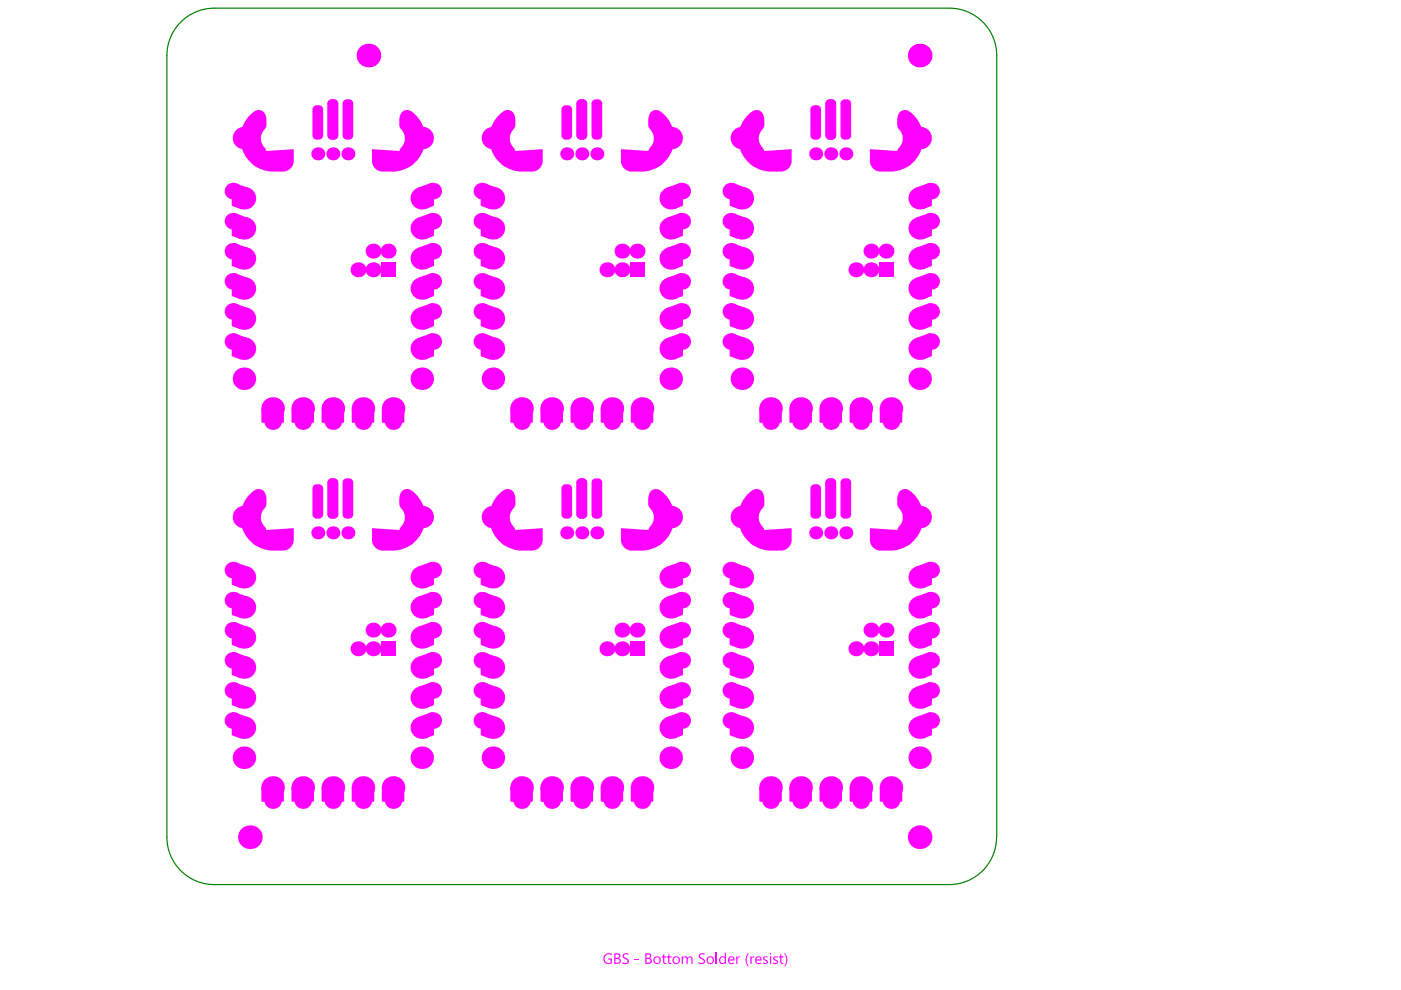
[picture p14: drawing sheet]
<svg xmlns="http://www.w3.org/2000/svg" width="297mm" height="210mm" viewBox="0 0 297 210" stroke-linecap="round" stroke-linejoin="round" font-family="sans-serif">
<path d="M211.3 177.5a10 10 0 0 1-10.1 10.1h-155.8a10 10 0 0 1-10-10.1v-165.7a10 10 0 0 1 10-10.1h155.9a10 10 0 0 1 10 10.1v165.7" fill="none" stroke="#008000" stroke-width=".25"/>
<g fill="#f0f">
<path d="M128.3 202.4l.2-.1a1.01 1.01 0 0 1 1.1-.1h.1v.3l-.4-.2-.6 .1a.91 .91 0 0 0-.5 1.2 .91 .91 0 0 0 1.3 .4v-.5h-.5v-.3h.7v1l-.5 .2a1.15 1.15 0 0 1-1.2-.7 1.15 1.15 0 0 1 .3-1.3z"/>
<path d="M132 202.5h.1a.96 .96 0 0 1 1.1-.3v.3a.44 .44 0 0 0-.7-.2 .44 .44 0 0 0 0 .7l.4 .2a.64 .64 0 0 1 .4 .9 .64 .64 0 0 1-1 .3l-.3-.1v-.3l.3 .1a.41 .41 0 0 0 .6 0 .41 .41 0 0 0 0-.6l-.4-.2a.68 .68 0 0 1-.5-.7z"/>
<path d="M134.6 203.4h.9v.2h-.9z"/>
<path d="M140.6 202.4l.2-.1v.5h.5v.2h-.5v1l.2 .2h.3v.2a.5 .5 0 0 1-.7-.5v-.9h-.3v-.2h.3z"/>
<path d="M141.7 202.4l.2-.1v.5h.5v.2h-.5v1l.1 .2h.4v.2a.5 .5 0 0 1-.7-.5v-.9h-.3v-.2h.3z"/>
<path d="M144.5 202.8h.3l.1 .2a.52 .52 0 0 1 .9 .1v-.1a.55 .55 0 0 1 .7-.2 .55 .55 0 0 1 .3 .6v1h-.2v-.9a.4 .4 0 0 0-.4-.5 .4 .4 0 0 0-.4 .5v.9h-.2v-1a.39 .39 0 0 0-.5-.4 .39 .39 0 0 0-.3 .5v.9h-.3z"/>
<path d="M148.2 202.5l.4-.4h.8v.4l-.3-.1a.4 .4 0 0 0-.6 .1 .4 .4 0 0 0 .3 .6l.4 .2a.66 .66 0 0 1 .1 .9 .66 .66 0 0 1-.9 .2l-.3-.1v-.3l.3 .1a.45 .45 0 0 0 .6 .1 .45 .45 0 0 0 .1-.7l-.5-.2a.59 .59 0 0 1-.4-.8z"/>
<path d="M130.5 202.4v.7h.3a.36 .36 0 0 0 .5-.3 .36 .36 0 0 0-.4-.4zM130.5 203.3v.8h.4a.41 .41 0 0 0 .5-.4 .41 .41 0 0 0-.6-.4zM130.2 202.1h.7a.55 .55 0 0 1 .6 .5 .55 .55 0 0 1-.4 .6 .58 .58 0 0 1 .5 .7 .58 .58 0 0 1-.7 .5h-.7z"/>
<path d="M137.1 202.4v.7h.3a.36 .36 0 0 0 .4-.3 .36 .36 0 0 0-.3-.4zM137.1 203.3v.8h.4a.41 .41 0 0 0 .5-.4 .41 .41 0 0 0-.6-.4zM136.8 202.1h.7a.55 .55 0 0 1 .6 .5 .55 .55 0 0 1-.4 .6 .58 .58 0 0 1 .5 .7 .58 .58 0 0 1-.7 .5h-.7z"/>
<path d="M138.9 203.2v.1a.57 .57 0 0 0 .1 .7 .57 .57 0 0 0 .7 0 .57 .57 0 0 0 .1-.8 .52 .52 0 0 0-.9 0zM138.5 203.6a.82 .82 0 0 1 1.6 0 .82 .82 0 0 1-1.6 0z"/>
<path d="M142.9 203.2a.58 .58 0 0 0 .1 .9 .58 .58 0 0 0 .9-.4 .57 .57 0 0 0-.3-.6 .57 .57 0 0 0-.7 .1zM142.5 203.6a.85 .85 0 0 1 1.7 0 .85 .85 0 0 1-1.7 0z"/>
<path d="M150 203.5a.6 .6 0 0 0 1.2 0 .6 .6 0 0 0-1.2 0zM149.8 203.6a.83 .83 0 0 1 1.6 0 .83 .83 0 0 1-1.6 0z"/>
</g>
<path d="M151.9 202v2.4" fill="none" stroke="#f0f" stroke-width=".26"/>
<g fill="#f0f">
<path d="M156.1 202.8h.3v.3l.2-.3h.3v.2a.42 .42 0 0 0-.4 .1 .42 .42 0 0 0-.1 .4v.9h-.3z"/>
<path d="M158.5 202.2l.3-.1-.5 1v.9l.5 .9-.3-.1-.4-.9 .1-1.2z"/>
<path d="M159.1 202.8h.3v.3l.1-.3h.4v.2a.42 .42 0 0 0-.4 .1 .42 .42 0 0 0-.1 .4v.9h-.3z"/>
<path d="M161.8 203l.6-.3 .3 .1v.3a.32 .32 0 0 0-.4-.2 .32 .32 0 0 0-.1 .4l.1 .2a.5 .5 0 0 1 .6 .5 .5 .5 0 0 1-.7 .4h-.4v-.4a.34 .34 0 0 0 .5 .2 .34 .34 0 0 0 .2-.4l-.1-.1a.57 .57 0 0 1-.6-.7z"/>
<path d="M163.9 203l.6-.3 .4 .1v.3a.36 .36 0 0 0-.5-.2 .36 .36 0 0 0-.1 .5l.2 .1a.5 .5 0 0 1 .5 .6 .5 .5 0 0 1-.7 .3h-.4v-.4a.5 .5 0 0 0 .8-.1l-.4-.2a.48 .48 0 0 1-.4-.7z"/>
<path d="M165.4 202.4l.3-.1v.5h.4v.2h-.4v.9a.24 .24 0 0 0 .1 .3 .24 .24 0 0 0 .3 0v.2a.51 .51 0 0 1-.7-.5v-.9h-.2v-.2h.2z"/>
<path d="M166.2 202.1h.3l.3 .6 .1 1.1a1.21 1.21 0 0 1-.7 1.1l.5-1v-.8z"/>
<path d="M52.8 24.6l.7-.7 .8-.5 .8-.1 .7 .4 .4 .5 .3 .9v1.5l-.3 .7a2.77 2.77 0 0 0 0 4.1l.3 .7v2.2l-.5 .8-.8 .4-.7-.1-.9-.5-1.4-1.6-.6-1-.6-2.2 .1-2.2 .8-2.1z"/>
<path d="M49.2 70.7h.6l2.8 1 .1 .3-.3 .9-.3 .2a.94 .94 0 0 0-1.2 .5 .94 .94 0 0 0 .6 1.2l.1 .3-.5 1.1-1.9-.6-.1-2.3 .2-.2a.66 .66 0 0 0 .7-.7 .66 .66 0 0 0-.7-.6l-.2-.3z"/>
<path d="M49.2 64.4l.6-.1 2.8 1 .1 .3-.3 .9-.3 .2a.94 .94 0 0 0-1.2 .5 .94 .94 0 0 0 .6 1.2l.1 .3-.5 1.1-1.9-.6-.1-2.3 .2-.2a.66 .66 0 0 0 .7-.6 .66 .66 0 0 0-.7-.7l-.2-.2z"/>
<path d="M49.2 58h.6l2.8 1 .1 .2-.3 .9-.3 .2a.94 .94 0 0 0-1.2 .6 .94 .94 0 0 0 .6 1.2l.1 .3-.5 1-1.9-.6-.1-2.2 .2-.3a.66 .66 0 0 0 .7-.6 .66 .66 0 0 0-.7-.7l-.2-.2z"/>
<path d="M49.2 51.6h.6l2.8 1 .1 .2-.3 1-.3 .1a.94 .94 0 0 0-1.2 .6 .94 .94 0 0 0 .6 1.2l.1 .3-.5 1-1.9-.6-.1-2.2 .2-.3a.66 .66 0 0 0 .7-.6 .66 .66 0 0 0-.7-.7l-.2-.2z"/>
<path d="M49.2 38.8h.6l2.8 1 .1 .3-.3 .9-.3 .2a.94 .94 0 0 0-1.2 .5 .94 .94 0 0 0 .6 1.2l.1 .3-.5 1.1-1.9-.6-.1-2.3 .2-.2a.66 .66 0 0 0 .7-.7 .66 .66 0 0 0-.7-.6l-.2-.2z"/>
<path d="M49.2 45.2h.6l2.8 1 .1 .3-.3 .9-.3 .2a.94 .94 0 0 0-1.2 .5 .94 .94 0 0 0 .6 1.2l.1 .3-.5 1.1-1.9-.7-.1-2.2 .2-.2a.66 .66 0 0 0 .7-.7 .66 .66 0 0 0-.7-.7l-.2-.2z"/>
<path d="M88.5 71.7l3.3-1 .2 .2v.7l-.2 .2a.66 .66 0 0 0-.7 .6 .66 .66 0 0 0 .7 .7l.2 .2-.1 2.3-1.8 .6-.5-1.1 .1-.3a.94 .94 0 0 0 .6-1.2 .94 .94 0 0 0-1.2-.5l-.3-.2-.3-.9z"/>
<path d="M88.5 65.3l3.3-1 .2 .2v.7l-.2 .2a.66 .66 0 0 0-.7 .6 .66 .66 0 0 0 .7 .7l.2 .2-.1 2.3-1.8 .6-.5-1.1 .1-.2a.94 .94 0 0 0 .6-1.2 .94 .94 0 0 0-1.2-.6l-.3-.2-.3-.9z"/>
<path d="M88.5 59l3.3-1.1 .2 .3v.6l-.2 .2a.66 .66 0 0 0-.7 .6 .66 .66 0 0 0 .7 .7l.2 .3-.1 2.2-1.8 .6-.5-1 .1-.3a.94 .94 0 0 0 .6-1.2 .94 .94 0 0 0-1.2-.6l-.3-.1-.3-1z"/>
<path d="M88.5 52.6l3.3-1.1 .2 .3v.6l-.2 .2a.66 .66 0 0 0-.7 .7 .66 .66 0 0 0 .7 .6l.2 .3-.1 2.2-1.8 .6-.5-1 .1-.3a.94 .94 0 0 0 .6-1.2 .94 .94 0 0 0-1.2-.6l-.3-.1-.3-1z"/>
<path d="M88.5 39.8l3.3-1 .2 .2v.7l-.2 .2a.66 .66 0 0 0-.7 .6 .66 .66 0 0 0 .7 .7l.2 .2-.1 2.3-1.8 .6-.5-1.1 .1-.3a.94 .94 0 0 0 .6-1.2 .94 .94 0 0 0-1.2-.5l-.3-.2-.3-.9z"/>
<path d="M88.5 46.2l3.3-1.1 .2 .3v.6l-.2 .2a.66 .66 0 0 0-.7 .7 .66 .66 0 0 0 .7 .7l.2 .2-.1 2.2-1.8 .7-.5-1.1 .1-.3a.94 .94 0 0 0 .6-1.2 .94 .94 0 0 0-1.2-.6l-.3-.1-.3-.9z"/>
<path d="M74.6 86.4h1.2l.2 .1a.94 .94 0 0 0 .9 1 .94 .94 0 0 0 1-1l.2-.1 1.2 .1v2.9l-.2 .2h-1.3l-.2-.1a.66 .66 0 0 0-.6-.7 .66 .66 0 0 0-.7 .6l-.2 .2h-1.3l-.2-.1z"/>
<path d="M68.3 86.4h1.1l.2 .1a.94 .94 0 0 0 1 1 .94 .94 0 0 0 .9-1l.2-.1 1.2 .1 .1 2.9-.3 .2h-1.3l-.2-.1a.66 .66 0 0 0-.6-.7 .66 .66 0 0 0-.7 .6l-.2 .2h-1.3l-.2-.1z"/>
<path d="M61.9 86.4h1.1l.2 .1a.94 .94 0 0 0 1 1 .94 .94 0 0 0 .9-1l.3-.1 1.1 .1 .1 2.9-.3 .2h-1.2l-.2-.1a.66 .66 0 0 0-.7-.7 .66 .66 0 0 0-.7 .6l-.2 .2h-1.3l-.2-.1z"/>
<path d="M55.5 86.4h1.1l.3 .1a.94 .94 0 0 0 .9 1 .94 .94 0 0 0 .9-1l.3-.1 1.2 .1v2.9l-.3 .2h-1.2l-.2-.1a.66 .66 0 0 0-.7-.7 .66 .66 0 0 0-.7 .6l-.2 .2h-1.3l-.1-.1z"/>
<path d="M81 86.4h1.2l.2 .1a.94 .94 0 0 0 .9 1 .94 .94 0 0 0 1-1l.2-.1 1.2 .1v2.9l-.2 .2h-1.3l-.2-.1a.66 .66 0 0 0-.6-.7 .66 .66 0 0 0-.7 .6l-.3 .2h-1.2l-.2-.1z"/>
<path d="M85.2 23.8l.8-.4h.7l.9 .5 .9 .9 1.2 2 .5 2v1.1l-.3 1.4-.9 1.9-1.4 1.6-1 .6-1.1-.1-.7-.7-.1-2.4 .2-.8a2.79 2.79 0 0 0 .1-4.1l-.3-.6v-1.3l.2-1z"/>
<path d="M52.8 105l.7-.7 .9-.5 .7-.1 .7 .3 .4 .5 .3 1v1.4l-.3 .8a2.77 2.77 0 0 0 0 4l.3 .8v2.2l-.4 .7-.8 .4h-.8l-.9-.6-1.4-1.5-.6-1.1-.6-2.2 .1-2.2 .8-2.1z"/>
<path d="M49.2 151.1h.6l2.8 1 .1 .2-.3 1-.3 .1a.94 .94 0 0 0-1.2 .6 .94 .94 0 0 0 .6 1.2l.1 .3-.5 1-1.9-.6-.1-2.2 .2-.3a.66 .66 0 0 0 .7-.6 .66 .66 0 0 0-.7-.7l-.2-.2z"/>
<path d="M49.2 144.7h.6l2.8 1 .1 .2-.3 1-.3 .1a.94 .94 0 0 0-1.2 .6 .94 .94 0 0 0 .6 1.2l.1 .3-.5 1.1-1.9-.7-.1-2.2 .2-.2a.66 .66 0 0 0 .7-.7 .66 .66 0 0 0-.7-.7l-.2-.2z"/>
<path d="M49.2 138.3h.6l2.8 1 .1 .3-.3 .9-.3 .2a.94 .94 0 0 0-1.2 .5 .94 .94 0 0 0 .6 1.2l.1 .3-.5 1.1-1.9-.6-.1-2.3 .2-.2a.66 .66 0 0 0 .7-.7 .66 .66 0 0 0-.7-.6l-.2-.3z"/>
<path d="M49.2 132l.6-.1 2.8 1 .1 .3-.3 .9-.3 .2a.94 .94 0 0 0-1.2 .5 .94 .94 0 0 0 .6 1.2l.1 .3-.5 1.1-1.9-.6-.1-2.3 .2-.2a.66 .66 0 0 0 .7-.6 .66 .66 0 0 0-.7-.7l-.2-.2z"/>
<path d="M49.2 119.2h.6l2.8 1 .1 .2-.3 1-.3 .1a.94 .94 0 0 0-1.2 .6 .94 .94 0 0 0 .6 1.2l.1 .3-.5 1-1.9-.6-.1-2.2 .2-.3a.66 .66 0 0 0 .7-.6 .66 .66 0 0 0-.7-.7l-.2-.2z"/>
<path d="M49.2 125.6h.6l2.8 1 .1 .2-.3 .9-.3 .2a.94 .94 0 0 0-1.2 .6 .94 .94 0 0 0 .6 1.2l.1 .3-.5 1-1.9-.6-.1-2.2 .2-.3a.66 .66 0 0 0 .7-.6 .66 .66 0 0 0-.7-.7l-.2-.2z"/>
<path d="M88.5 152.1l3.3-1.1 .2 .3v.6l-.2 .2a.66 .66 0 0 0-.7 .7 .66 .66 0 0 0 .7 .6l.2 .3-.1 2.2-1.8 .6-.5-1 .1-.3a.94 .94 0 0 0 .6-1.2 .94 .94 0 0 0-1.2-.6l-.3-.1-.3-1z"/>
<path d="M88.5 145.7l3.3-1.1 .2 .3v.6l-.2 .2a.66 .66 0 0 0-.7 .7 .66 .66 0 0 0 .7 .7l.2 .2-.1 2.2-1.8 .7-.5-1.1 .1-.3a.94 .94 0 0 0 .6-1.2 .94 .94 0 0 0-1.2-.6l-.3-.1-.3-1z"/>
<path d="M88.5 139.3l3.3-1 .2 .2v.7l-.2 .2a.66 .66 0 0 0-.7 .6 .66 .66 0 0 0 .7 .7l.2 .2-.1 2.3-1.8 .6-.5-1.1 .1-.3a.94 .94 0 0 0 .6-1.2 .94 .94 0 0 0-1.2-.5l-.3-.2-.3-.9z"/>
<path d="M88.5 133l3.3-1.1 .2 .2v.7l-.2 .2a.66 .66 0 0 0-.7 .6 .66 .66 0 0 0 .7 .7l.2 .2-.1 2.3-1.8 .6-.5-1.1 .1-.2a.94 .94 0 0 0 .6-1.2 .94 .94 0 0 0-1.2-.6l-.3-.2-.3-.9z"/>
<path d="M88.5 120.2l3.3-1.1 .2 .3v.6l-.2 .2a.66 .66 0 0 0-.7 .7 .66 .66 0 0 0 .7 .6l.2 .3-.1 2.2-1.8 .6-.5-1 .1-.3a.94 .94 0 0 0 .6-1.2 .94 .94 0 0 0-1.2-.6l-.3-.1-.3-1z"/>
<path d="M88.5 126.6l3.3-1.1 .2 .3v.6l-.2 .2a.66 .66 0 0 0-.7 .6 .66 .66 0 0 0 .7 .7l.2 .3-.1 2.2-1.8 .6-.5-1 .1-.3a.94 .94 0 0 0 .6-1.2 .94 .94 0 0 0-1.2-.6l-.3-.1-.3-1z"/>
<path d="M74.6 166.8l1.2-.1 .2 .2a.94 .94 0 0 0 .9 1 .94 .94 0 0 0 1-1l.2-.2 1.2 .1v3l-.2 .2h-1.3l-.2-.2a.66 .66 0 0 0-.6-.7 .66 .66 0 0 0-.7 .7l-.2 .2h-1.3l-.2-.1z"/>
<path d="M68.3 166.8l1.1-.1 .2 .2a.94 .94 0 0 0 1 1 .94 .94 0 0 0 .9-1l.2-.2 1.2 .1 .1 3-.3 .2h-1.3l-.2-.2a.66 .66 0 0 0-.6-.7 .66 .66 0 0 0-.7 .7l-.2 .2h-1.3l-.2-.1z"/>
<path d="M61.9 166.8l1.1-.1 .2 .2a.94 .94 0 0 0 1 1 .94 .94 0 0 0 .9-1l.3-.2 1.1 .1 .1 3-.3 .2h-1.2l-.2-.2a.66 .66 0 0 0-.7-.7 .66 .66 0 0 0-.7 .7l-.2 .2h-1.3l-.2-.1z"/>
<path d="M55.5 166.8l1.1-.1 .3 .2a.94 .94 0 0 0 .9 1 .94 .94 0 0 0 .9-1l.3-.2 1.2 .1v3l-.3 .2h-1.2l-.2-.2a.66 .66 0 0 0-.7-.7 .66 .66 0 0 0-.7 .7l-.2 .2h-1.3l-.1-.1z"/>
<path d="M81 166.8l1.2-.1 .2 .2a.94 .94 0 0 0 .9 1 .94 .94 0 0 0 1-1l.2-.2 1.2 .1v3l-.2 .2h-1.3l-.2-.2a.66 .66 0 0 0-.6-.7 .66 .66 0 0 0-.7 .7l-.3 .2h-1.2l-.2-.1z"/>
<path d="M85.2 104.1l.8-.4h.7l.9 .6 .9 .8 1.2 2 .5 2v1.2l-.3 1.3-.9 2-1.4 1.6-1 .6-1.1-.1-.7-.8-.1-2.3 .2-.8a2.8 2.8 0 0 0 .1-4.1l-.3-.7v-1.2l.2-1z"/>
<path d="M105.6 24.6l.7-.7 .8-.5 .8-.1 .7 .4 .4 .5 .3 .9v1.5l-.3 .7a2.77 2.77 0 0 0 0 4.1l.3 .7-.1 2.2-.4 .7-.7 .5-.8-.1-.9-.5-1.4-1.6-.6-1-.6-2.2 .1-2.2 .4-1.3z"/>
<path d="M102 70.7h.6l2.8 1 .1 .3-.4 .9-.2 .2a.94 .94 0 0 0-1.2 .5 .94 .94 0 0 0 .5 1.2l.1 .3-.4 1.1-1.9-.6-.1-2.3 .2-.2a.66 .66 0 0 0 .7-.7 .66 .66 0 0 0-.7-.6l-.2-.3z"/>
<path d="M102 64.4l.6-.1 2.8 1 .1 .3-.4 .9-.2 .2a.94 .94 0 0 0-1.2 .5 .94 .94 0 0 0 .5 1.2l.1 .3-.4 1.1-1.9-.6-.1-2.3 .2-.2a.66 .66 0 0 0 .7-.6 .66 .66 0 0 0-.7-.7l-.2-.2z"/>
<path d="M102 58h.6l2.8 1 .1 .2-.4 .9-.2 .2a.94 .94 0 0 0-1.2 .6 .94 .94 0 0 0 .5 1.2l.1 .3-.4 1-1.9-.6-.1-2.2 .2-.3a.66 .66 0 0 0 .7-.6 .66 .66 0 0 0-.7-.7l-.2-.2z"/>
<path d="M102 51.6h.6l2.8 1 .1 .2-.4 1-.2 .1a.94 .94 0 0 0-1.2 .6 .94 .94 0 0 0 .5 1.2l.1 .3-.4 1-1.9-.6-.1-2.2 .2-.3a.66 .66 0 0 0 .7-.6 .66 .66 0 0 0-.7-.7l-.2-.2z"/>
<path d="M102 38.8h.6l2.8 1 .1 .3-.4 .9-.2 .2a.94 .94 0 0 0-1.2 .5 .94 .94 0 0 0 .5 1.2l.1 .3-.4 1.1-1.9-.6-.1-2.3 .2-.2a.66 .66 0 0 0 .7-.7 .66 .66 0 0 0-.7-.6l-.2-.2z"/>
<path d="M102 45.2h.6l2.8 1 .1 .3-.4 .9-.2 .2a.94 .94 0 0 0-1.2 .5 .94 .94 0 0 0 .5 1.2l.1 .3-.4 1.1-1.9-.7-.1-2.2 .2-.2a.66 .66 0 0 0 .7-.7 .66 .66 0 0 0-.7-.7l-.2-.2z"/>
<path d="M141.3 71.7l3.2-1 .3 .2v.7l-.2 .2a.66 .66 0 0 0-.7 .6 .66 .66 0 0 0 .7 .7l.2 .2-.1 2.2-1.8 .7-.5-1.1 .1-.3a.94 .94 0 0 0 .6-1.2 .94 .94 0 0 0-1.2-.5l-.3-.2-.4-.9z"/>
<path d="M141.3 65.4l3.2-1.1 .3 .2v.7l-.2 .2a.66 .66 0 0 0-.7 .6 .66 .66 0 0 0 .7 .7l.2 .2-.1 2.3-1.8 .6-.5-1.1 .1-.2a.94 .94 0 0 0 .6-1.2 .94 .94 0 0 0-1.2-.6l-.3-.2-.4-.9z"/>
<path d="M141.3 59l3.2-1.1 .3 .2v.7l-.2 .2a.66 .66 0 0 0-.7 .6 .66 .66 0 0 0 .7 .7l.2 .3-.1 2.2-1.8 .6-.5-1 .1-.3a.94 .94 0 0 0 .6-1.2 .94 .94 0 0 0-1.2-.6l-.3-.1-.4-1z"/>
<path d="M141.3 52.6l3.2-1.1 .3 .2v.7l-.2 .2a.66 .66 0 0 0-.7 .7 .66 .66 0 0 0 .7 .6l.2 .3-.1 2.2-1.8 .6-.5-1 .1-.3a.94 .94 0 0 0 .6-1.2 .94 .94 0 0 0-1.2-.6l-.3-.1-.4-1z"/>
<path d="M141.3 39.8l3.2-1 .3 .2v.7l-.2 .2a.66 .66 0 0 0-.7 .6 .66 .66 0 0 0 .7 .7l.2 .2-.1 2.3-1.8 .6-.5-1.1 .1-.3a.94 .94 0 0 0 .6-1.2 .94 .94 0 0 0-1.2-.5l-.3-.2-.4-.9z"/>
<path d="M141.3 46.2l3.2-1.1 .3 .3v.6l-.2 .2a.66 .66 0 0 0-.7 .7 .66 .66 0 0 0 .7 .7l.2 .2-.1 2.2-1.8 .7-.5-1.1 .1-.3a.94 .94 0 0 0 .6-1.2 .94 .94 0 0 0-1.2-.6l-.3-.1-.4-.9z"/>
<path d="M127.4 86.4h1.2l.2 .1a.94 .94 0 0 0 .9 1 .94 .94 0 0 0 1-1l.2-.1 1.2 .1v2.9l-.2 .2h-1.3l-.2-.1a.66 .66 0 0 0-.6-.7 .66 .66 0 0 0-.7 .6l-.3 .2h-1.2l-.2-.1z"/>
<path d="M121 86.4h1.2l.2 .1a.94 .94 0 0 0 .9 1 .94 .94 0 0 0 1-1l.2-.1 1.2 .1v2.9l-.2 .2h-1.3l-.2-.1a.66 .66 0 0 0-.6-.7 .66 .66 0 0 0-.7 .6l-.2 .2h-1.3l-.2-.1z"/>
<path d="M114.7 86.4h1.1l.2 .1a.94 .94 0 0 0 1 1 .94 .94 0 0 0 .9-1l.2-.1 1.2 .1 .1 2.9-.3 .2h-1.3l-.2-.1a.66 .66 0 0 0-.6-.7 .66 .66 0 0 0-.7 .6l-.2 .2h-1.3l-.2-.1z"/>
<path d="M108.3 86.4h1.1l.2 .1a.94 .94 0 0 0 1 1 .94 .94 0 0 0 .9-1l.3-.1 1.1 .1 .1 2.9-.3 .2h-1.2l-.2-.1a.66 .66 0 0 0-.7-.7 .66 .66 0 0 0-.7 .6l-.2 .2h-1.3l-.2-.1z"/>
<path d="M133.8 86.4h1.2l.2 .1a.94 .94 0 0 0 .9 1 .94 .94 0 0 0 1-1l.2-.1 1.2 .1v2.9l-.2 .2h-1.3l-.2-.1a.66 .66 0 0 0-.7-.7 .66 .66 0 0 0-.6 .6l-.3 .2h-1.2l-.2-.1z"/>
<path d="M138 23.8l.7-.4h.8l.9 .5 .9 .9 1.2 2 .5 2v1.1l-.3 1.4-.9 1.9-1.5 1.6-.9 .6-1.1-.1-.7-.7-.2-2.4 .3-.8a2.8 2.8 0 0 0 .1-4l-.3-.7-.1-1.3 .2-1z"/>
<path d="M105.6 105l.7-.7 .8-.5 .8-.1 .7 .3 .4 .5 .3 1v1.4l-.4 .8a2.77 2.77 0 0 0 .1 4.1l.3 .7-.1 2.2-.4 .7-.7 .4h-.8l-.9-.6-1.4-1.5-.6-1.1-.6-2.2 .1-2.2 .4-1.3z"/>
<path d="M102 151.1h.6l2.8 1 .1 .2-.4 1-.2 .1a.94 .94 0 0 0-1.3 .6 .94 .94 0 0 0 .6 1.2l.1 .3-.4 1-1.9-.6-.1-2.2 .2-.3a.66 .66 0 0 0 .7-.6 .66 .66 0 0 0-.7-.7l-.2-.2z"/>
<path d="M102 144.7h.6l2.8 1 .1 .2-.4 1-.2 .1a.94 .94 0 0 0-1.3 .6 .94 .94 0 0 0 .6 1.2l.1 .3-.4 1.1-1.9-.7-.1-2.2 .2-.2a.66 .66 0 0 0 .7-.7 .66 .66 0 0 0-.7-.7l-.2-.2z"/>
<path d="M102 138.3h.6l2.8 1 .1 .3-.4 .9-.2 .2a.94 .94 0 0 0-1.3 .5 .94 .94 0 0 0 .6 1.2l.1 .3-.4 1.1-1.9-.6-.1-2.3 .2-.2a.66 .66 0 0 0 .7-.7 .66 .66 0 0 0-.7-.6l-.2-.3z"/>
<path d="M102 132l.6-.1 2.8 1.1 .1 .2-.4 .9-.2 .2a.94 .94 0 0 0-1.3 .5 .94 .94 0 0 0 .6 1.2l.1 .3-.4 1.1-1.9-.6-.1-2.3 .2-.2a.66 .66 0 0 0 .7-.6 .66 .66 0 0 0-.7-.7l-.2-.2z"/>
<path d="M102 119.2h.6l2.8 1 .1 .2-.4 1-.2 .1a.94 .94 0 0 0-1.3 .6 .94 .94 0 0 0 .6 1.2l.1 .3-.4 1-1.9-.6-.1-2.2 .2-.3a.66 .66 0 0 0 .7-.6 .66 .66 0 0 0-.7-.7l-.2-.2z"/>
<path d="M102 125.6h.6l2.8 1 .1 .2-.4 .9-.2 .2a.94 .94 0 0 0-1.3 .6 .94 .94 0 0 0 .6 1.2l.1 .3-.4 1-1.9-.6-.1-2.2 .2-.3a.66 .66 0 0 0 .7-.6 .66 .66 0 0 0-.7-.7l-.2-.2z"/>
<path d="M141.3 152.1l3.2-1.1 .3 .2v.7l-.2 .2a.66 .66 0 0 0-.7 .7 .66 .66 0 0 0 .7 .6l.2 .3-.1 2.2-1.8 .6-.5-1 .1-.3a.94 .94 0 0 0 .6-1.2 .94 .94 0 0 0-1.2-.6l-.3-.1-.4-1z"/>
<path d="M141.3 145.7l3.2-1.1 .3 .3v.6l-.2 .2a.66 .66 0 0 0-.7 .7 .66 .66 0 0 0 .7 .7l.2 .2-.1 2.2-1.8 .7-.5-1.1 .1-.3a.94 .94 0 0 0 .6-1.2 .94 .94 0 0 0-1.2-.6l-.3-.1-.4-1z"/>
<path d="M141.3 139.3l3.2-1 .3 .2v.7l-.2 .2a.66 .66 0 0 0-.7 .6 .66 .66 0 0 0 .7 .7l.2 .2-.1 2.2-1.8 .7-.5-1.1 .1-.3a.94 .94 0 0 0 .6-1.2 .94 .94 0 0 0-1.2-.5l-.3-.2-.4-.9z"/>
<path d="M141.3 133l3.2-1.1 .3 .2v.7l-.2 .2a.66 .66 0 0 0-.7 .6 .66 .66 0 0 0 .7 .7l.2 .2-.1 2.3-1.8 .6-.5-1.1 .1-.2a.94 .94 0 0 0 .6-1.2 .94 .94 0 0 0-1.2-.6l-.3-.2-.4-.9z"/>
<path d="M141.3 120.2l3.2-1.1 .3 .2v.7l-.2 .2a.66 .66 0 0 0-.7 .7 .66 .66 0 0 0 .7 .6l.2 .3-.1 2.2-1.8 .6-.5-1 .1-.3a.94 .94 0 0 0 .6-1.2 .94 .94 0 0 0-1.2-.6l-.3-.1-.4-1z"/>
<path d="M141.3 126.6l3.2-1.1 .3 .2v.7l-.2 .2a.66 .66 0 0 0-.7 .6 .66 .66 0 0 0 .7 .7l.2 .3-.1 2.2-1.8 .6-.5-1 .1-.3a.94 .94 0 0 0 .6-1.2 .94 .94 0 0 0-1.2-.6l-.3-.2-.4-.9z"/>
<path d="M127.4 166.8l1.2-.1 .2 .2a.94 .94 0 0 0 .9 1 .94 .94 0 0 0 1-1l.2-.2 1.2 .1v3l-.2 .2h-1.3l-.2-.2a.66 .66 0 0 0-.6-.7 .66 .66 0 0 0-.7 .7l-.3 .2h-1.2l-.2-.1z"/>
<path d="M121 166.8l1.2-.1 .2 .2a.94 .94 0 0 0 .9 1 .94 .94 0 0 0 1-1l.2-.2 1.2 .1v3l-.2 .2h-1.3l-.2-.2a.66 .66 0 0 0-.6-.7 .66 .66 0 0 0-.7 .7l-.2 .2h-1.3l-.2-.1z"/>
<path d="M114.7 166.8l1.1-.1 .2 .2a.94 .94 0 0 0 1 1 .94 .94 0 0 0 .9-1l.2-.2 1.2 .1 .1 3-.3 .2h-1.3l-.2-.2a.66 .66 0 0 0-.6-.7 .66 .66 0 0 0-.7 .7l-.2 .2h-1.3l-.2-.1z"/>
<path d="M108.3 166.8l1.1-.1 .2 .2a.94 .94 0 0 0 1 1 .94 .94 0 0 0 .9-1l.3-.2 1.1 .1 .1 3-.3 .2h-1.2l-.2-.2a.66 .66 0 0 0-.7-.7 .66 .66 0 0 0-.7 .7l-.2 .2h-1.3l-.2-.1z"/>
<path d="M133.8 166.8l1.2-.1 .2 .2a.94 .94 0 0 0 .9 1 .94 .94 0 0 0 1-1l.2-.2 1.2 .1v3l-.2 .2h-1.3l-.2-.2a.66 .66 0 0 0-.7-.7 .66 .66 0 0 0-.6 .7l-.3 .2h-1.2l-.2-.1z"/>
<path d="M138 104.1l.7-.4h.8l.9 .6 .9 .8 1.2 2 .5 2v1.2l-.3 1.3-.9 2-1.5 1.6-.9 .6-1.1-.1-.7-.8-.2-2.3 .3-.8a2.79 2.79 0 0 0 .1-4.1l-.3-.7-.1-1.2 .2-1z"/>
<path d="M158.3 24.6l.8-.7 .8-.5 .8-.1 .7 .4 .4 .5 .2 .9 .1 1.5-.4 .7a2.77 2.77 0 0 0 .1 4.1l.2 .7v2.2l-.4 .7-.8 .5-.8-.1-.8-.5-1.4-1.6-.6-1-.6-2.2 .1-2.2 .4-1.3z"/>
<path d="M154.8 70.7h.6l2.8 1 .1 .3-.4 .9-.2 .2a.94 .94 0 0 0-1.3 .5 .94 .94 0 0 0 .6 1.2l.1 .3-.5 1.1-1.8-.6-.1-2.3 .2-.2a.66 .66 0 0 0 .7-.7 .66 .66 0 0 0-.7-.6l-.2-.3z"/>
<path d="M154.8 64.4l.6-.1 2.8 1 .1 .3-.4 .9-.2 .2a.94 .94 0 0 0-1.3 .5 .94 .94 0 0 0 .6 1.2l.1 .3-.5 1.1-1.8-.6-.1-2.3 .2-.2a.66 .66 0 0 0 .7-.6 .66 .66 0 0 0-.7-.7l-.2-.2z"/>
<path d="M154.8 58h.6l2.8 1 .1 .2-.4 .9-.2 .2a.94 .94 0 0 0-1.3 .6 .94 .94 0 0 0 .6 1.2l.1 .3-.5 1-1.8-.6-.1-2.2 .2-.3a.66 .66 0 0 0 .7-.6 .66 .66 0 0 0-.7-.7l-.2-.2z"/>
<path d="M154.8 51.6h.6l2.8 1 .1 .2-.4 1-.2 .1a.94 .94 0 0 0-1.3 .6 .94 .94 0 0 0 .6 1.2l.1 .3-.5 1-1.8-.6-.1-2.2 .2-.3a.66 .66 0 0 0 .7-.6 .66 .66 0 0 0-.7-.7l-.2-.2z"/>
<path d="M154.8 38.8h.6l2.8 1 .1 .3-.4 .9-.2 .2a.94 .94 0 0 0-1.3 .5 .94 .94 0 0 0 .6 1.2l.1 .3-.5 1.1-1.8-.6-.1-2.3 .2-.2a.66 .66 0 0 0 .7-.7 .66 .66 0 0 0-.7-.6l-.2-.2z"/>
<path d="M154.8 45.2h.6l2.8 1 .1 .3-.4 .9-.2 .2a.94 .94 0 0 0-1.3 .5 .94 .94 0 0 0 .6 1.2l.1 .3-.5 1.1-1.8-.7-.1-2.2 .2-.2a.66 .66 0 0 0 .7-.7 .66 .66 0 0 0-.7-.7l-.2-.2z"/>
<path d="M194.1 71.7l3.2-1 .3 .2v.7l-.2 .2a.66 .66 0 0 0-.7 .6 .66 .66 0 0 0 .7 .7l.2 .2-.1 2.3-1.9 .6-.5-1.1 .1-.3a.94 .94 0 0 0 .7-1.2 .94 .94 0 0 0-1.3-.5l-.2-.2-.4-.9z"/>
<path d="M194.1 65.4l3.2-1.1 .3 .2v.7l-.2 .2a.66 .66 0 0 0-.7 .6 .66 .66 0 0 0 .7 .7l.2 .2-.1 2.3-1.9 .6-.5-1.1 .1-.2a.94 .94 0 0 0 .7-1.2 .94 .94 0 0 0-1.3-.6l-.2-.2-.4-.9z"/>
<path d="M194.1 59l3.2-1.1 .3 .2v.7l-.2 .2a.66 .66 0 0 0-.7 .6 .66 .66 0 0 0 .7 .7l.2 .3-.1 2.2-1.9 .6-.5-1 .1-.3a.94 .94 0 0 0 .7-1.2 .94 .94 0 0 0-1.3-.6l-.2-.2-.4-.9z"/>
<path d="M194.1 52.6l3.2-1.1 .3 .2v.7l-.2 .2a.66 .66 0 0 0-.7 .7 .66 .66 0 0 0 .7 .6l.2 .3-.1 2.2-1.9 .6-.5-1 .1-.3a.94 .94 0 0 0 .7-1.2 .94 .94 0 0 0-1.3-.6l-.2-.1-.4-1z"/>
<path d="M194.1 39.8l3.2-1 .3 .2v.7l-.2 .2a.66 .66 0 0 0-.7 .6 .66 .66 0 0 0 .7 .7l.2 .2-.1 2.3-1.9 .6-.5-1.1 .1-.3a.94 .94 0 0 0 .7-1.2 .94 .94 0 0 0-1.3-.5l-.2-.2-.4-.9z"/>
<path d="M194.1 46.2l3.2-1.1 .3 .3v.6l-.2 .2a.66 .66 0 0 0-.7 .7 .66 .66 0 0 0 .7 .7l.2 .2-.1 2.2-1.9 .7-.5-1.1 .1-.3a.94 .94 0 0 0 .7-1.2 .94 .94 0 0 0-1.3-.6l-.2-.1-.4-.9z"/>
<path d="M180.2 86.4h1.2l.2 .1a.94 .94 0 0 0 .9 1 .94 .94 0 0 0 1-1l.2-.1 1.2 .1v2.9l-.2 .2h-1.3l-.2-.1a.66 .66 0 0 0-.7-.7 .66 .66 0 0 0-.6 .6l-.3 .2h-1.2l-.2-.1z"/>
<path d="M173.8 86.4h1.2l.2 .1a.94 .94 0 0 0 .9 1 .94 .94 0 0 0 1-1l.2-.1 1.2 .1v2.9l-.2 .2h-1.3l-.2-.1a.66 .66 0 0 0-.6-.7 .66 .66 0 0 0-.7 .6l-.3 .2h-1.2l-.2-.1z"/>
<path d="M167.4 86.4h1.2l.2 .1a.94 .94 0 0 0 .9 1 .94 .94 0 0 0 1-1l.2-.1 1.2 .1v2.9l-.2 .2h-1.3l-.2-.1a.66 .66 0 0 0-.6-.7 .66 .66 0 0 0-.7 .6l-.2 .2h-1.3l-.2-.1z"/>
<path d="M161.1 86.4h1.1l.2 .1a.94 .94 0 0 0 1 1 .94 .94 0 0 0 .9-1l.2-.1 1.2 .1 .1 2.9-.3 .2h-1.3l-.2-.1a.66 .66 0 0 0-.6-.7 .66 .66 0 0 0-.7 .6l-.2 .2h-1.3l-.2-.1z"/>
<path d="M186.6 86.4h1.1l.3 .1a.94 .94 0 0 0 .9 1 .94 .94 0 0 0 .9-1l.3-.1 1.2 .1v2.9l-.3 .2h-1.2l-.2-.1a.66 .66 0 0 0-.7-.7 .66 .66 0 0 0-.7 .6l-.2 .2h-1.3l-.1-.1z"/>
<path d="M190.8 23.8l.7-.4h.8l.9 .5 .9 .9 1.2 2 .4 2v1.2l-.2 1.3-.9 1.9-1.5 1.6-1 .6-1-.1-.8-.7-.1-2.4 .3-.8a2.8 2.8 0 0 0 .1-4l-.4-.7v-1.3l.2-1z"/>
<path d="M158.3 105l.8-.7 .8-.5 .8-.1 .7 .3 .4 .5 .2 1 .1 1.4-.4 .8a2.77 2.77 0 0 0 .1 4.1l.2 .7v2.2l-.4 .7-.7 .4h-.8l-.9-.6-.9-.8-1.1-1.8-.6-2.2 .1-2.2 .4-1.3z"/>
<path d="M154.8 151.1h.6l2.8 1 .1 .2-.4 1-.2 .1a.94 .94 0 0 0-1.3 .6 .94 .94 0 0 0 .6 1.2l.1 .3-.5 1-1.8-.6-.1-2.2 .2-.3a.66 .66 0 0 0 .7-.6 .66 .66 0 0 0-.7-.7l-.2-.2z"/>
<path d="M154.8 144.7h.6l2.8 1 .1 .2-.4 1-.2 .1a.94 .94 0 0 0-1.3 .6 .94 .94 0 0 0 .6 1.2l.1 .3-.5 1.1-1.8-.7-.1-2.2 .2-.2a.66 .66 0 0 0 .7-.7 .66 .66 0 0 0-.7-.7l-.2-.2z"/>
<path d="M154.8 138.3h.6l2.8 1 .1 .3-.4 .9-.2 .2a.94 .94 0 0 0-1.3 .5 .94 .94 0 0 0 .6 1.2l.1 .3-.5 1.1-1.8-.6-.1-2.3 .2-.2a.66 .66 0 0 0 .7-.7 .66 .66 0 0 0-.7-.6l-.2-.3z"/>
<path d="M154.8 132l.6-.1 2.8 1.1 .1 .2-.4 .9-.2 .2a.94 .94 0 0 0-1.3 .5 .94 .94 0 0 0 .6 1.2l.1 .3-.5 1.1-1.8-.6-.1-2.3 .2-.2a.66 .66 0 0 0 .7-.6 .66 .66 0 0 0-.7-.7l-.2-.2z"/>
<path d="M154.8 119.2h.6l2.8 1 .1 .2-.4 1-.2 .1a.94 .94 0 0 0-1.3 .6 .94 .94 0 0 0 .6 1.2l.1 .3-.5 1-1.8-.6-.1-2.2 .2-.3a.66 .66 0 0 0 .7-.6 .66 .66 0 0 0-.7-.7l-.2-.2z"/>
<path d="M154.8 125.6h.6l2.8 1 .1 .2-.4 .9-.2 .2a.94 .94 0 0 0-1.3 .6 .94 .94 0 0 0 .6 1.2l.1 .3-.5 1-1.8-.6-.1-2.2 .2-.3a.66 .66 0 0 0 .7-.6 .66 .66 0 0 0-.7-.7l-.2-.2z"/>
<path d="M194.1 152.1l3.2-1.1 .3 .2v.7l-.2 .2a.66 .66 0 0 0-.7 .7 .66 .66 0 0 0 .7 .6l.2 .3-.1 2.2-1.9 .6-.5-1 .1-.3a.94 .94 0 0 0 .7-1.2 .94 .94 0 0 0-1.3-.6l-.2-.1-.4-1z"/>
<path d="M194.1 145.7l3.2-1.1 .3 .3v.6l-.2 .2a.66 .66 0 0 0-.7 .7 .66 .66 0 0 0 .7 .7l.2 .2-.1 2.2-1.9 .7-.5-1.1 .1-.3a.94 .94 0 0 0 .7-1.2 .94 .94 0 0 0-1.3-.6l-.2-.1-.4-1z"/>
<path d="M194.1 139.3l3.2-1 .3 .2v.7l-.2 .2a.66 .66 0 0 0-.7 .6 .66 .66 0 0 0 .7 .7l.2 .2-.1 2.3-1.9 .6-.5-1.1 .1-.3a.94 .94 0 0 0 .7-1.2 .94 .94 0 0 0-1.3-.5l-.2-.2-.4-.9z"/>
<path d="M194.1 133l3.2-1.1 .3 .2v.7l-.2 .2a.66 .66 0 0 0-.7 .6 .66 .66 0 0 0 .7 .7l.2 .2-.1 2.3-1.9 .6-.5-1.1 .1-.2a.94 .94 0 0 0 .7-1.2 .94 .94 0 0 0-1.3-.6l-.2-.2-.4-.9z"/>
<path d="M194.1 120.2l3.2-1.1 .3 .2v.7l-.2 .2a.66 .66 0 0 0-.7 .7 .66 .66 0 0 0 .7 .6l.2 .3-.1 2.2-1.9 .6-.5-1 .1-.3a.94 .94 0 0 0 .7-1.2 .94 .94 0 0 0-1.3-.6l-.2-.1-.4-1z"/>
<path d="M194.1 126.6l3.2-1.1 .3 .2v.7l-.2 .2a.66 .66 0 0 0-.7 .6 .66 .66 0 0 0 .7 .7l.2 .3-.1 2.2-1.9 .6-.5-1 .1-.3a.94 .94 0 0 0 .7-1.2 .94 .94 0 0 0-1.3-.6l-.2-.2-.4-.9z"/>
<path d="M180.2 166.8l1.2-.1 .2 .2a.94 .94 0 0 0 .9 1 .94 .94 0 0 0 1-1l.2-.2 1.2 .1v3l-.2 .2h-1.3l-.2-.2a.66 .66 0 0 0-.7-.7 .66 .66 0 0 0-.6 .7l-.3 .2h-1.2l-.2-.1z"/>
<path d="M173.8 166.8l1.2-.1 .2 .2a.94 .94 0 0 0 .9 1 .94 .94 0 0 0 1-1l.2-.2 1.2 .1v3l-.2 .2h-1.3l-.2-.2a.66 .66 0 0 0-.6-.7 .66 .66 0 0 0-.7 .7l-.3 .2h-1.2l-.2-.1z"/>
<path d="M167.4 166.8l1.2-.1 .2 .2a.94 .94 0 0 0 .9 1 .94 .94 0 0 0 1-1l.2-.2 1.2 .1v3l-.2 .2h-1.3l-.2-.2a.66 .66 0 0 0-.6-.7 .66 .66 0 0 0-.7 .7l-.2 .2h-1.3l-.2-.1z"/>
<path d="M161.1 166.8l1.1-.1 .2 .2a.94 .94 0 0 0 1 1 .94 .94 0 0 0 .9-1l.2-.2 1.2 .1 .1 3-.3 .2h-1.3l-.2-.2a.66 .66 0 0 0-.6-.7 .66 .66 0 0 0-.7 .7l-.2 .2h-1.3l-.2-.1z"/>
<path d="M186.6 166.8l1.1-.1 .3 .2a.94 .94 0 0 0 .9 1 .94 .94 0 0 0 .9-1l.3-.2 1.2 .1v3l-.3 .2h-1.2l-.2-.2a.66 .66 0 0 0-.7-.7 .66 .66 0 0 0-.7 .7l-.2 .2h-1.3l-.1-.1z"/>
<path d="M190.8 104.1l.7-.4h.8l.9 .6 .9 .8 1.2 2 .4 2v1.2l-.2 1.3-.9 2-1.5 1.6-1 .6-1-.1-.8-.8-.1-2.3 .3-.8a2.8 2.8 0 0 0 .1-4.1l-.4-.7v-1.2l.2-1z"/>
<path d="M55.5 32.1l6.8-.5v2.5a2.28 2.28 0 0 1-2.3 2.3 9 9 0 0 1-6-1.3l-.5-.4z"/>
<path d="M78.9 31.6l6.7 .5 2.1 2.6a6.6 6.6 0 0 1-4.6 1.7h-1.9a2.28 2.28 0 0 1-2.3-2.3z"/>
<path d="M55.5 112.4l6.8-.4v2.4a2.28 2.28 0 0 1-2.3 2.3 9 9 0 0 1-6-1.2l-.5-.4z"/>
<path d="M78.9 112l6.7 .4 2.1 2.7a6.6 6.6 0 0 1-4.6 1.6h-1.9a2.28 2.28 0 0 1-2.3-2.3z"/>
<path d="M108.3 32.1l6.8-.5v2.5a2.28 2.28 0 0 1-2.3 2.3 9 9 0 0 1-6.1-1.3l-.4-.4z"/>
<path d="M131.7 31.6l6.7 .5 2 2.6a6.6 6.6 0 0 1-4.5 1.7h-1.9a2.28 2.28 0 0 1-2.3-2.3z"/>
<path d="M108.3 112.4l6.8-.4v2.4a2.28 2.28 0 0 1-2.3 2.3 9 9 0 0 1-6.1-1.2l-.4-.4z"/>
<path d="M131.7 112l6.7 .4 2 2.7a6.6 6.6 0 0 1-4.5 1.6h-1.9a2.28 2.28 0 0 1-2.3-2.3z"/>
<path d="M161.1 32.1l6.7-.5v2.5a2.28 2.28 0 0 1-2.3 2.3 9 9 0 0 1-6-1.3l-.5-.4z"/>
<path d="M184.4 31.6l6.8 .5 2 2.6a6.6 6.6 0 0 1-4.5 1.7h-2a2.28 2.28 0 0 1-2.3-2.3z"/>
<path d="M161.1 112.4l6.7-.4v2.4a2.28 2.28 0 0 1-2.3 2.3 9 9 0 0 1-6-1.2l-.5-.4z"/>
<path d="M184.4 112l6.8 .4 2 2.7a6.6 6.6 0 0 1-4.5 1.6h-2a2.28 2.28 0 0 1-2.3-2.3z"/>
<path d="M152.6 203l.2-.1a.63 .63 0 0 1 .9 .1v-1h.2v2.4h-.2v-.3a.73 .73 0 0 1-1.1 .1 .73 .73 0 0 1-.1-1zM152.9 203l-.1 .2a.54 .54 0 0 0 0 .8 .54 .54 0 0 0 .8-.1l.1-.5a.48 .48 0 0 0-.8-.4z"/>
<path d="M154.7 203.2l-.1 .2h.9a.41 .41 0 0 0-.3-.4 .41 .41 0 0 0-.5 .2zM154.4 203.1a.7 .7 0 0 1 .9-.3 .7 .7 0 0 1 .4 .9h-1.1a.54 .54 0 0 0 .4 .5 .54 .54 0 0 0 .6-.2 .69 .69 0 0 1-.8 .4 .69 .69 0 0 1-.4-.9z"/>
<path d="M160.4 203.2v.2h.8a.41 .41 0 0 0-.3-.5 .41 .41 0 0 0-.5 .3zM160.2 203.1a.7 .7 0 0 1 .9-.3 .7 .7 0 0 1 .4 .9h-1.1a.59 .59 0 0 0 .4 .5 .59 .59 0 0 0 .6-.2 .69 .69 0 0 1-.9 .4 .69 .69 0 0 1-.4-.9z"/>
<path d="M163.2 202.2a.15 .15 0 0 1 .3 0 .15 .15 0 0 1-.3 0zM163.2 202.8h.3v1.6h-.3z"/>
<path d="M70.8 21.1v.8zM70.8 21.1a.88 .88 0 0 1 .9 .8h-.9z"/>
<path d="M69.4 21.9h.9zM69.7 21.3l.6-.2v.8h-.9z"/>
<path d="M70.3 28.7v.9zM69.4 28.7h.9v.9a.88 .88 0 0 1-.9-.9z"/>
<path d="M70.8 28.7h.9zM70.8 28.7h.9a.88 .88 0 0 1-.9 .9z"/>
<path d="M74 21.1v.8zM74 21.1a.88 .88 0 0 1 .9 .8h-.9z"/>
<path d="M72.6 21.9h.9zM72.9 21.3l.6-.2v.8h-.9z"/>
<path d="M73.5 28.7v.9zM72.6 28.7h.9v.9a.88 .88 0 0 1-.9-.9z"/>
<path d="M74 28.7h.9zM74 28.7h.9a.88 .88 0 0 1-.9 .9z"/>
<path d="M67.6 22.3v.9zM67.6 22.3a.88 .88 0 0 1 .9 .9h-.9z"/>
<path d="M66.3 23.2h.8zM66.5 22.6l.6-.3v.9h-.8z"/>
<path d="M67.1 28.7v.9zM66.3 28.7h.8v.9a.88 .88 0 0 1-.8-.9z"/>
<path d="M67.6 28.7h.9zM67.6 28.7h.9a.88 .88 0 0 1-.9 .9z"/>
<path d="M70.8 21.1v.8zM70.8 21.1a.88 .88 0 0 1 .9 .8h-.9z"/>
<path d="M69.4 21.9h.9zM69.7 21.3l.6-.2v.8h-.9z"/>
<path d="M70.3 28.7v.9zM69.4 28.7h.9v.9a.88 .88 0 0 1-.9-.9z"/>
<path d="M70.8 28.7h.9zM70.8 28.7h.9a.88 .88 0 0 1-.9 .9z"/>
<path d="M70.8 101.4v.9zM70.8 101.4a.88 .88 0 0 1 .9 .9h-.9z"/>
<path d="M69.4 102.3h.9zM69.7 101.7l.6-.3v.9h-.9z"/>
<path d="M70.3 109.1v.9zM69.4 109.1h.9v.9a.88 .88 0 0 1-.9-.9z"/>
<path d="M70.8 109.1h.9zM70.8 109.1h.9a.88 .88 0 0 1-.9 .9z"/>
<path d="M74 101.4v.9zM74 101.4a.88 .88 0 0 1 .9 .9h-.9z"/>
<path d="M72.6 102.3h.9zM72.9 101.7l.6-.3v.9h-.9z"/>
<path d="M73.5 109.1v.9zM72.6 109.1h.9v.9a.88 .88 0 0 1-.9-.9z"/>
<path d="M74 109.1h.9zM74 109.1h.9a.88 .88 0 0 1-.9 .9z"/>
<path d="M67.6 102.7v.9zM67.6 102.7a.88 .88 0 0 1 .9 .9h-.9z"/>
<path d="M66.3 103.6h.8zM66.5 102.9l.6-.2v.9h-.8z"/>
<path d="M67.1 109.1v.9zM66.3 109.1h.8v.9a.88 .88 0 0 1-.8-.9z"/>
<path d="M67.6 109.1h.9zM67.6 109.1h.9a.88 .88 0 0 1-.9 .9z"/>
<path d="M70.8 101.4v.9zM70.8 101.4a.88 .88 0 0 1 .9 .9h-.9z"/>
<path d="M69.4 102.3h.9zM69.7 101.7l.6-.3v.9h-.9z"/>
<path d="M70.3 109.1v.9zM69.4 109.1h.9v.9a.88 .88 0 0 1-.9-.9z"/>
<path d="M70.8 109.1h.9zM70.8 109.1h.9a.88 .88 0 0 1-.9 .9z"/>
<path d="M123.6 21.1v.8zM123.6 21.1a.88 .88 0 0 1 .9 .8h-.9z"/>
<path d="M122.2 21.9h.9zM122.5 21.3l.6-.2v.8h-.9z"/>
<path d="M123.1 28.7v.9zM122.2 28.7h.9v.9a.88 .88 0 0 1-.9-.9z"/>
<path d="M123.6 28.7h.9zM123.6 28.7h.9a.88 .88 0 0 1-.9 .9z"/>
<path d="M126.8 21.1v.8zM126.8 21.1a.88 .88 0 0 1 .9 .8h-.9z"/>
<path d="M125.4 21.9h.9zM125.7 21.3l.6-.2v.8h-.9z"/>
<path d="M126.3 28.7v.9zM125.4 28.7h.9v.9a.88 .88 0 0 1-.9-.9z"/>
<path d="M126.8 28.7h.9zM126.8 28.7h.9a.88 .88 0 0 1-.9 .9z"/>
<path d="M120.4 22.3v.9zM120.4 22.3a.88 .88 0 0 1 .9 .9h-.9z"/>
<path d="M119 23.2h.9zM119.3 22.6l.6-.3v.9h-.9z"/>
<path d="M119.9 28.7v.9zM119 28.7h.9v.9a.88 .88 0 0 1-.9-.9z"/>
<path d="M120.4 28.7h.9zM120.4 28.7h.9a.88 .88 0 0 1-.9 .9z"/>
<path d="M123.6 21.1v.8zM123.6 21.1a.88 .88 0 0 1 .9 .8h-.9z"/>
<path d="M122.2 21.9h.9zM122.5 21.3l.6-.2v.8h-.9z"/>
<path d="M123.1 28.7v.9zM122.2 28.7h.9v.9a.88 .88 0 0 1-.9-.9z"/>
<path d="M123.6 28.7h.9zM123.6 28.7h.9a.88 .88 0 0 1-.9 .9z"/>
<path d="M123.6 101.4v.9zM123.6 101.4a.88 .88 0 0 1 .9 .9h-.9z"/>
<path d="M122.2 102.3h.9zM122.5 101.7l.6-.3v.9h-.9z"/>
<path d="M123.1 109.1v.9zM122.2 109.1h.9v.9a.88 .88 0 0 1-.9-.9z"/>
<path d="M123.6 109.1h.9zM123.6 109.1h.9a.88 .88 0 0 1-.9 .9z"/>
<path d="M126.8 101.4v.9zM126.8 101.4a.88 .88 0 0 1 .9 .9h-.9z"/>
<path d="M125.4 102.3h.9zM125.7 101.7l.6-.3v.9h-.9z"/>
<path d="M126.3 109.1v.9zM125.4 109.1h.9v.9a.88 .88 0 0 1-.9-.9z"/>
<path d="M126.8 109.1h.9zM126.8 109.1h.9a.88 .88 0 0 1-.9 .9z"/>
<path d="M120.4 102.7v.9zM120.4 102.7a.88 .88 0 0 1 .9 .9h-.9z"/>
<path d="M119 103.6h.9zM119.3 102.9l.6-.2v.9h-.9z"/>
<path d="M119.9 109.1v.9zM119 109.1h.9v.9a.88 .88 0 0 1-.9-.9z"/>
<path d="M120.4 109.1h.9zM120.4 109.1h.9a.88 .88 0 0 1-.9 .9z"/>
<path d="M123.6 101.4v.9zM123.6 101.4a.88 .88 0 0 1 .9 .9h-.9z"/>
<path d="M122.2 102.3h.9zM122.5 101.7l.6-.3v.9h-.9z"/>
<path d="M123.1 109.1v.9zM122.2 109.1h.9v.9a.88 .88 0 0 1-.9-.9z"/>
<path d="M123.6 109.1h.9zM123.6 109.1h.9a.88 .88 0 0 1-.9 .9z"/>
<path d="M176.4 21.1v.8zM176.4 21.1a.88 .88 0 0 1 .9 .8h-.9z"/>
<path d="M175 21.9h.9zM175.3 21.3l.6-.2v.8h-.9z"/>
<path d="M175.9 28.7v.9zM175 28.7h.9v.9a.88 .88 0 0 1-.9-.9z"/>
<path d="M176.4 28.7h.9zM176.4 28.7h.9a.88 .88 0 0 1-.9 .9z"/>
<path d="M179.6 21.1v.8zM179.6 21.1a.88 .88 0 0 1 .9 .8h-.9z"/>
<path d="M178.2 21.9h.9zM178.5 21.3l.6-.2v.8h-.9z"/>
<path d="M179.1 28.7v.9zM178.2 28.7h.9v.9a.88 .88 0 0 1-.9-.9z"/>
<path d="M179.6 28.7h.9zM179.6 28.7h.9a.88 .88 0 0 1-.9 .9z"/>
<path d="M173.2 22.3v.9zM173.2 22.3a.88 .88 0 0 1 .9 .9h-.9z"/>
<path d="M171.8 23.2h.9zM172.1 22.6l.6-.3v.9h-.9z"/>
<path d="M172.7 28.7v.9zM171.8 28.7h.9v.9a.88 .88 0 0 1-.9-.9z"/>
<path d="M173.2 28.7h.9zM173.2 28.7h.9a.88 .88 0 0 1-.9 .9z"/>
<path d="M176.4 21.1v.8zM176.4 21.1a.88 .88 0 0 1 .9 .8h-.9z"/>
<path d="M175 21.9h.9zM175.3 21.3l.6-.2v.8h-.9z"/>
<path d="M175.9 28.7v.9zM175 28.7h.9v.9a.88 .88 0 0 1-.9-.9z"/>
<path d="M176.4 28.7h.9zM176.4 28.7h.9a.88 .88 0 0 1-.9 .9z"/>
<path d="M176.4 101.4v.9zM176.4 101.4a.88 .88 0 0 1 .9 .9h-.9z"/>
<path d="M175 102.3h.9zM175.3 101.7l.6-.3v.9h-.9z"/>
<path d="M175.9 109.1v.9zM175 109.1h.9v.9a.88 .88 0 0 1-.9-.9z"/>
<path d="M176.4 109.1h.9zM176.4 109.1h.9a.88 .88 0 0 1-.9 .9z"/>
<path d="M179.6 101.4v.9zM179.6 101.4a.88 .88 0 0 1 .9 .9h-.9z"/>
<path d="M178.2 102.3h.9zM178.5 101.7l.6-.3v.9h-.9z"/>
<path d="M179.1 109.1v.9zM178.2 109.1h.9v.9a.88 .88 0 0 1-.9-.9z"/>
<path d="M179.6 109.1h.9zM179.6 109.1h.9a.88 .88 0 0 1-.9 .9z"/>
<path d="M173.2 102.7v.9zM173.2 102.7a.88 .88 0 0 1 .9 .9h-.9z"/>
<path d="M171.8 103.6h.9zM172.1 102.9l.6-.2v.9h-.9z"/>
<path d="M172.7 109.1v.9zM171.8 109.1h.9v.9a.88 .88 0 0 1-.9-.9z"/>
<path d="M173.2 109.1h.9zM173.2 109.1h.9a.88 .88 0 0 1-.9 .9z"/>
<path d="M176.4 101.4v.9zM176.4 101.4a.88 .88 0 0 1 .9 .9h-.9z"/>
<path d="M175 102.3h.9zM175.3 101.7l.6-.3v.9h-.9z"/>
<path d="M175.9 109.1v.9zM175 109.1h.9v.9a.88 .88 0 0 1-.9-.9z"/>
<path d="M176.4 109.1h.9zM176.4 109.1h.9a.88 .88 0 0 1-.9 .9z"/>
<circle cx="53" cy="177.5" r="2.51"/>
<circle cx="195" cy="177.5" r="2.51"/>
<circle cx="78.1" cy="11.8" r="2.51"/>
<circle cx="195" cy="11.8" r="2.51"/>
<circle cx="51.7" cy="29.3" r="2.39"/>
<circle cx="51.7" cy="80.3" r="2.39"/>
<circle cx="51.7" cy="73.9" r="2.39"/>
<circle cx="49.4" cy="72.4" r="1.76"/>
<circle cx="51.7" cy="67.5" r="2.39"/>
<circle cx="49.4" cy="66" r="1.76"/>
<circle cx="51.7" cy="61.2" r="2.39"/>
<circle cx="49.4" cy="59.7" r="1.76"/>
<circle cx="51.7" cy="54.8" r="2.39"/>
<circle cx="49.4" cy="53.3" r="1.76"/>
<circle cx="51.7" cy="42" r="2.39"/>
<circle cx="51.7" cy="48.4" r="2.39"/>
<circle cx="49.4" cy="46.9" r="1.76"/>
<circle cx="49.4" cy="40.5" r="1.76"/>
<circle cx="89.4" cy="29.3" r="2.39"/>
<circle cx="89.4" cy="80.3" r="2.39"/>
<circle cx="89.4" cy="73.9" r="2.39"/>
<circle cx="91.8" cy="72.4" r="1.76"/>
<circle cx="89.4" cy="67.5" r="2.39"/>
<circle cx="91.8" cy="66" r="1.76"/>
<circle cx="89.4" cy="61.2" r="2.39"/>
<circle cx="91.8" cy="59.7" r="1.76"/>
<circle cx="89.4" cy="54.8" r="2.39"/>
<circle cx="91.8" cy="53.3" r="1.76"/>
<circle cx="89.4" cy="42" r="2.39"/>
<circle cx="89.4" cy="48.4" r="2.39"/>
<circle cx="91.8" cy="46.9" r="1.76"/>
<circle cx="91.8" cy="40.5" r="1.76"/>
<circle cx="77" cy="86.6" r="2.39"/>
<circle cx="70.6" cy="86.6" r="2.39"/>
<circle cx="70.6" cy="89.4" r="1.76"/>
<circle cx="77" cy="89.4" r="1.76"/>
<circle cx="64.2" cy="86.6" r="2.39"/>
<circle cx="57.8" cy="86.6" r="2.39"/>
<circle cx="57.8" cy="89.4" r="1.76"/>
<circle cx="64.2" cy="89.4" r="1.76"/>
<circle cx="83.3" cy="86.6" r="2.39"/>
<circle cx="83.3" cy="89.4" r="1.76"/>
<circle cx="82.3" cy="53.2" r="1.58"/>
<circle cx="75.9" cy="57.2" r="1.58"/>
<circle cx="79.1" cy="57.2" r="1.58"/>
<circle cx="79.1" cy="53.2" r="1.58"/>
<circle cx="70.6" cy="32.6" r="1.38"/>
<circle cx="73.8" cy="32.6" r="1.38"/>
<circle cx="67.4" cy="32.6" r="1.38"/>
<circle cx="51.7" cy="109.6" r="2.39"/>
<circle cx="51.7" cy="160.7" r="2.39"/>
<circle cx="51.7" cy="154.3" r="2.39"/>
<circle cx="49.4" cy="152.8" r="1.76"/>
<circle cx="51.7" cy="147.9" r="2.39"/>
<circle cx="49.4" cy="146.4" r="1.76"/>
<circle cx="51.7" cy="141.5" r="2.39"/>
<circle cx="49.4" cy="140" r="1.76"/>
<circle cx="51.7" cy="135.1" r="2.39"/>
<circle cx="49.4" cy="133.6" r="1.76"/>
<circle cx="51.7" cy="122.4" r="2.39"/>
<circle cx="51.7" cy="128.8" r="2.39"/>
<circle cx="49.4" cy="127.3" r="1.76"/>
<circle cx="49.4" cy="120.9" r="1.76"/>
<circle cx="89.4" cy="109.6" r="2.39"/>
<circle cx="89.4" cy="160.7" r="2.39"/>
<circle cx="89.4" cy="154.3" r="2.39"/>
<circle cx="91.8" cy="152.8" r="1.76"/>
<circle cx="89.4" cy="147.9" r="2.39"/>
<circle cx="91.8" cy="146.4" r="1.76"/>
<circle cx="89.4" cy="141.5" r="2.39"/>
<circle cx="91.8" cy="140" r="1.76"/>
<circle cx="89.4" cy="135.1" r="2.39"/>
<circle cx="91.8" cy="133.6" r="1.76"/>
<circle cx="89.4" cy="122.4" r="2.39"/>
<circle cx="89.4" cy="128.8" r="2.39"/>
<circle cx="91.8" cy="127.3" r="1.76"/>
<circle cx="91.8" cy="120.9" r="1.76"/>
<circle cx="77" cy="167" r="2.39"/>
<circle cx="70.6" cy="167" r="2.39"/>
<circle cx="70.6" cy="169.7" r="1.76"/>
<circle cx="77" cy="169.7" r="1.76"/>
<circle cx="64.2" cy="167" r="2.39"/>
<circle cx="57.8" cy="167" r="2.39"/>
<circle cx="57.8" cy="169.7" r="1.76"/>
<circle cx="64.2" cy="169.7" r="1.76"/>
<circle cx="83.3" cy="167" r="2.39"/>
<circle cx="83.3" cy="169.7" r="1.76"/>
<circle cx="82.3" cy="133.6" r="1.58"/>
<circle cx="75.9" cy="137.6" r="1.58"/>
<circle cx="79.1" cy="137.6" r="1.58"/>
<circle cx="79.1" cy="133.6" r="1.58"/>
<circle cx="70.6" cy="113" r="1.38"/>
<circle cx="73.8" cy="113" r="1.38"/>
<circle cx="67.4" cy="113" r="1.38"/>
<circle cx="104.5" cy="29.3" r="2.39"/>
<circle cx="104.5" cy="80.3" r="2.39"/>
<circle cx="104.5" cy="73.9" r="2.39"/>
<circle cx="102.2" cy="72.4" r="1.76"/>
<circle cx="104.5" cy="67.5" r="2.39"/>
<circle cx="102.2" cy="66" r="1.76"/>
<circle cx="104.5" cy="61.2" r="2.39"/>
<circle cx="102.2" cy="59.7" r="1.76"/>
<circle cx="104.5" cy="54.8" r="2.39"/>
<circle cx="102.2" cy="53.3" r="1.76"/>
<circle cx="104.5" cy="42" r="2.39"/>
<circle cx="104.5" cy="48.4" r="2.39"/>
<circle cx="102.2" cy="46.9" r="1.76"/>
<circle cx="102.2" cy="40.5" r="1.76"/>
<circle cx="142.2" cy="29.3" r="2.39"/>
<circle cx="142.2" cy="80.3" r="2.39"/>
<circle cx="142.2" cy="73.9" r="2.39"/>
<circle cx="144.5" cy="72.4" r="1.76"/>
<circle cx="142.2" cy="67.5" r="2.39"/>
<circle cx="144.5" cy="66" r="1.76"/>
<circle cx="142.2" cy="61.2" r="2.39"/>
<circle cx="144.5" cy="59.7" r="1.76"/>
<circle cx="142.2" cy="54.8" r="2.39"/>
<circle cx="144.5" cy="53.3" r="1.76"/>
<circle cx="142.2" cy="42" r="2.39"/>
<circle cx="142.2" cy="48.4" r="2.39"/>
<circle cx="144.5" cy="46.9" r="1.76"/>
<circle cx="144.5" cy="40.5" r="1.76"/>
<circle cx="129.7" cy="86.6" r="2.39"/>
<circle cx="123.4" cy="86.6" r="2.39"/>
<circle cx="123.4" cy="89.4" r="1.76"/>
<circle cx="129.7" cy="89.4" r="1.76"/>
<circle cx="117" cy="86.6" r="2.39"/>
<circle cx="110.6" cy="86.6" r="2.39"/>
<circle cx="110.6" cy="89.4" r="1.76"/>
<circle cx="117" cy="89.4" r="1.76"/>
<circle cx="136.1" cy="86.6" r="2.39"/>
<circle cx="136.1" cy="89.4" r="1.76"/>
<circle cx="135.1" cy="53.2" r="1.58"/>
<circle cx="128.7" cy="57.2" r="1.58"/>
<circle cx="131.9" cy="57.2" r="1.58"/>
<circle cx="131.9" cy="53.2" r="1.58"/>
<circle cx="123.4" cy="32.6" r="1.38"/>
<circle cx="126.5" cy="32.6" r="1.38"/>
<circle cx="120.2" cy="32.6" r="1.38"/>
<circle cx="104.5" cy="109.6" r="2.39"/>
<circle cx="104.5" cy="160.7" r="2.39"/>
<circle cx="104.5" cy="154.3" r="2.39"/>
<circle cx="102.2" cy="152.8" r="1.76"/>
<circle cx="104.5" cy="147.9" r="2.39"/>
<circle cx="102.2" cy="146.4" r="1.76"/>
<circle cx="104.5" cy="141.5" r="2.39"/>
<circle cx="102.2" cy="140" r="1.76"/>
<circle cx="104.5" cy="135.1" r="2.39"/>
<circle cx="102.2" cy="133.6" r="1.76"/>
<circle cx="104.5" cy="122.4" r="2.39"/>
<circle cx="104.5" cy="128.8" r="2.39"/>
<circle cx="102.2" cy="127.3" r="1.76"/>
<circle cx="102.2" cy="120.9" r="1.76"/>
<circle cx="142.2" cy="109.6" r="2.39"/>
<circle cx="142.2" cy="160.7" r="2.39"/>
<circle cx="142.2" cy="154.3" r="2.39"/>
<circle cx="144.5" cy="152.8" r="1.76"/>
<circle cx="142.2" cy="147.9" r="2.39"/>
<circle cx="144.5" cy="146.4" r="1.76"/>
<circle cx="142.2" cy="141.5" r="2.39"/>
<circle cx="144.5" cy="140" r="1.76"/>
<circle cx="142.2" cy="135.1" r="2.39"/>
<circle cx="144.5" cy="133.6" r="1.76"/>
<circle cx="142.2" cy="122.4" r="2.39"/>
<circle cx="142.2" cy="128.8" r="2.39"/>
<circle cx="144.5" cy="127.3" r="1.76"/>
<circle cx="144.5" cy="120.9" r="1.76"/>
<circle cx="129.7" cy="167" r="2.39"/>
<circle cx="123.4" cy="167" r="2.39"/>
<circle cx="123.4" cy="169.7" r="1.76"/>
<circle cx="129.7" cy="169.7" r="1.76"/>
<circle cx="117" cy="167" r="2.39"/>
<circle cx="110.6" cy="167" r="2.39"/>
<circle cx="110.6" cy="169.7" r="1.76"/>
<circle cx="117" cy="169.7" r="1.76"/>
<circle cx="136.1" cy="167" r="2.39"/>
<circle cx="136.1" cy="169.7" r="1.76"/>
<circle cx="135.1" cy="133.6" r="1.58"/>
<circle cx="128.7" cy="137.6" r="1.58"/>
<circle cx="131.9" cy="137.6" r="1.58"/>
<circle cx="131.9" cy="133.6" r="1.58"/>
<circle cx="123.4" cy="113" r="1.38"/>
<circle cx="126.5" cy="113" r="1.38"/>
<circle cx="120.2" cy="113" r="1.38"/>
<circle cx="157.3" cy="29.3" r="2.39"/>
<circle cx="157.3" cy="80.3" r="2.39"/>
<circle cx="157.3" cy="73.9" r="2.39"/>
<circle cx="155" cy="72.4" r="1.76"/>
<circle cx="157.3" cy="67.5" r="2.39"/>
<circle cx="155" cy="66" r="1.76"/>
<circle cx="157.3" cy="61.2" r="2.39"/>
<circle cx="155" cy="59.7" r="1.76"/>
<circle cx="157.3" cy="54.8" r="2.39"/>
<circle cx="155" cy="53.3" r="1.76"/>
<circle cx="157.3" cy="42" r="2.39"/>
<circle cx="157.3" cy="48.4" r="2.39"/>
<circle cx="155" cy="46.9" r="1.76"/>
<circle cx="155" cy="40.5" r="1.76"/>
<circle cx="195" cy="29.3" r="2.39"/>
<circle cx="195" cy="80.3" r="2.39"/>
<circle cx="195" cy="73.9" r="2.39"/>
<circle cx="197.3" cy="72.4" r="1.76"/>
<circle cx="195" cy="67.5" r="2.39"/>
<circle cx="197.3" cy="66" r="1.76"/>
<circle cx="195" cy="61.2" r="2.39"/>
<circle cx="197.3" cy="59.7" r="1.76"/>
<circle cx="195" cy="54.8" r="2.39"/>
<circle cx="197.3" cy="53.3" r="1.76"/>
<circle cx="195" cy="42" r="2.39"/>
<circle cx="195" cy="48.4" r="2.39"/>
<circle cx="197.3" cy="46.9" r="1.76"/>
<circle cx="197.3" cy="40.5" r="1.76"/>
<circle cx="182.5" cy="86.6" r="2.39"/>
<circle cx="176.1" cy="86.6" r="2.39"/>
<circle cx="176.1" cy="89.4" r="1.76"/>
<circle cx="182.5" cy="89.4" r="1.76"/>
<circle cx="169.8" cy="86.6" r="2.39"/>
<circle cx="163.4" cy="86.6" r="2.39"/>
<circle cx="163.4" cy="89.4" r="1.76"/>
<circle cx="169.8" cy="89.4" r="1.76"/>
<circle cx="188.9" cy="86.6" r="2.39"/>
<circle cx="188.9" cy="89.4" r="1.76"/>
<circle cx="187.9" cy="53.2" r="1.58"/>
<circle cx="181.5" cy="57.2" r="1.58"/>
<circle cx="184.7" cy="57.2" r="1.58"/>
<circle cx="184.7" cy="53.2" r="1.58"/>
<circle cx="176.1" cy="32.6" r="1.38"/>
<circle cx="179.3" cy="32.6" r="1.38"/>
<circle cx="172.9" cy="32.6" r="1.38"/>
<circle cx="157.3" cy="109.6" r="2.39"/>
<circle cx="157.3" cy="160.7" r="2.39"/>
<circle cx="157.3" cy="154.3" r="2.39"/>
<circle cx="155" cy="152.8" r="1.76"/>
<circle cx="157.3" cy="147.9" r="2.39"/>
<circle cx="155" cy="146.4" r="1.76"/>
<circle cx="157.3" cy="141.5" r="2.39"/>
<circle cx="155" cy="140" r="1.76"/>
<circle cx="157.3" cy="135.1" r="2.39"/>
<circle cx="155" cy="133.6" r="1.76"/>
<circle cx="157.3" cy="122.4" r="2.39"/>
<circle cx="157.3" cy="128.8" r="2.39"/>
<circle cx="155" cy="127.3" r="1.76"/>
<circle cx="155" cy="120.9" r="1.76"/>
<circle cx="195" cy="109.6" r="2.39"/>
<circle cx="195" cy="160.7" r="2.39"/>
<circle cx="195" cy="154.3" r="2.39"/>
<circle cx="197.3" cy="152.8" r="1.76"/>
<circle cx="195" cy="147.9" r="2.39"/>
<circle cx="197.3" cy="146.4" r="1.76"/>
<circle cx="195" cy="141.5" r="2.39"/>
<circle cx="197.3" cy="140" r="1.76"/>
<circle cx="195" cy="135.1" r="2.39"/>
<circle cx="197.3" cy="133.6" r="1.76"/>
<circle cx="195" cy="122.4" r="2.39"/>
<circle cx="195" cy="128.8" r="2.39"/>
<circle cx="197.3" cy="127.3" r="1.76"/>
<circle cx="197.3" cy="120.9" r="1.76"/>
<circle cx="182.5" cy="167" r="2.39"/>
<circle cx="176.1" cy="167" r="2.39"/>
<circle cx="176.1" cy="169.7" r="1.76"/>
<circle cx="182.5" cy="169.7" r="1.76"/>
<circle cx="169.8" cy="167" r="2.39"/>
<circle cx="163.4" cy="167" r="2.39"/>
<circle cx="163.4" cy="169.7" r="1.76"/>
<circle cx="169.8" cy="169.7" r="1.76"/>
<circle cx="188.9" cy="167" r="2.39"/>
<circle cx="188.9" cy="169.7" r="1.76"/>
<circle cx="187.9" cy="133.6" r="1.58"/>
<circle cx="181.5" cy="137.6" r="1.58"/>
<circle cx="184.7" cy="137.6" r="1.58"/>
<circle cx="184.7" cy="133.6" r="1.58"/>
<circle cx="176.1" cy="113" r="1.38"/>
<circle cx="179.3" cy="113" r="1.38"/>
<circle cx="172.9" cy="113" r="1.38"/>
</g>
<g fill="#f0f">
<path d="M80.7 55.6h3.2v3.2h-3.2z" fill-rule="evenodd"/>
<path d="M80.7 136h3.2v3.1h-3.2z" fill-rule="evenodd"/>
<path d="M133.5 55.6h3.2v3.2h-3.2z" fill-rule="evenodd"/>
<path d="M133.5 136h3.2v3.1h-3.2z" fill-rule="evenodd"/>
<path d="M186.3 55.6h3.1v3.2h-3.1z" fill-rule="evenodd"/>
<path d="M186.3 136h3.1v3.1h-3.1z" fill-rule="evenodd"/>
<path d="M69.4 21.9l.9-.8h.5l.9 .8v6.8l-.9 .9h-.5l-.9-.9z" fill-rule="evenodd"/>
<path d="M72.6 21.9l.9-.8h.5l.9 .8v6.8l-.9 .9h-.5l-.9-.9z" fill-rule="evenodd"/>
<path d="M66.3 23.2l.8-.9h.5l.9 .9v5.5l-.9 .9h-.5l-.8-.9z" fill-rule="evenodd"/>
<path d="M69.4 21.9l.9-.8h.5l.9 .8v6.8l-.9 .9h-.5l-.9-.9z" fill-rule="evenodd"/>
<path d="M69.4 102.3l.9-.9h.5l.9 .9v6.8l-.9 .9h-.5l-.9-.9z" fill-rule="evenodd"/>
<path d="M72.6 102.3l.9-.9h.5l.9 .9v6.8l-.9 .9h-.5l-.9-.9z" fill-rule="evenodd"/>
<path d="M66.3 103.6l.8-.9h.5l.9 .9v5.5l-.9 .9h-.5l-.8-.9z" fill-rule="evenodd"/>
<path d="M69.4 102.3l.9-.9h.5l.9 .9v6.8l-.9 .9h-.5l-.9-.9z" fill-rule="evenodd"/>
<path d="M122.2 21.9l.9-.8h.5l.9 .8v6.8l-.9 .9h-.5l-.9-.9z" fill-rule="evenodd"/>
<path d="M125.4 21.9l.9-.8h.5l.9 .8v6.8l-.9 .9h-.5l-.9-.9z" fill-rule="evenodd"/>
<path d="M119 23.2l.9-.9h.5l.9 .9v5.5l-.9 .9h-.5l-.9-.9z" fill-rule="evenodd"/>
<path d="M122.2 21.9l.9-.8h.5l.9 .8v6.8l-.9 .9h-.5l-.9-.9z" fill-rule="evenodd"/>
<path d="M122.2 102.3l.9-.9h.5l.9 .9v6.8l-.9 .9h-.5l-.9-.9z" fill-rule="evenodd"/>
<path d="M125.4 102.3l.9-.9h.5l.9 .9v6.8l-.9 .9h-.5l-.9-.9z" fill-rule="evenodd"/>
<path d="M119 103.6l.9-.9h.5l.9 .9v5.5l-.9 .9h-.5l-.9-.9z" fill-rule="evenodd"/>
<path d="M122.2 102.3l.9-.9h.5l.9 .9v6.8l-.9 .9h-.5l-.9-.9z" fill-rule="evenodd"/>
<path d="M175 21.9l.9-.8h.5l.9 .8v6.8l-.9 .9h-.5l-.9-.9z" fill-rule="evenodd"/>
<path d="M178.2 21.9l.9-.8h.5l.9 .8v6.8l-.9 .9h-.5l-.9-.9z" fill-rule="evenodd"/>
<path d="M171.8 23.2l.9-.9h.5l.9 .9v5.5l-.9 .9h-.5l-.9-.9z" fill-rule="evenodd"/>
<path d="M175 21.9l.9-.8h.5l.9 .8v6.8l-.9 .9h-.5l-.9-.9z" fill-rule="evenodd"/>
<path d="M175 102.3l.9-.9h.5l.9 .9v6.8l-.9 .9h-.5l-.9-.9z" fill-rule="evenodd"/>
<path d="M178.2 102.3l.9-.9h.5l.9 .9v6.8l-.9 .9h-.5l-.9-.9z" fill-rule="evenodd"/>
<path d="M171.8 103.6l.9-.9h.5l.9 .9v5.5l-.9 .9h-.5l-.9-.9z" fill-rule="evenodd"/>
<path d="M175 102.3l.9-.9h.5l.9 .9v6.8l-.9 .9h-.5l-.9-.9z" fill-rule="evenodd"/>
</g>
</svg>
